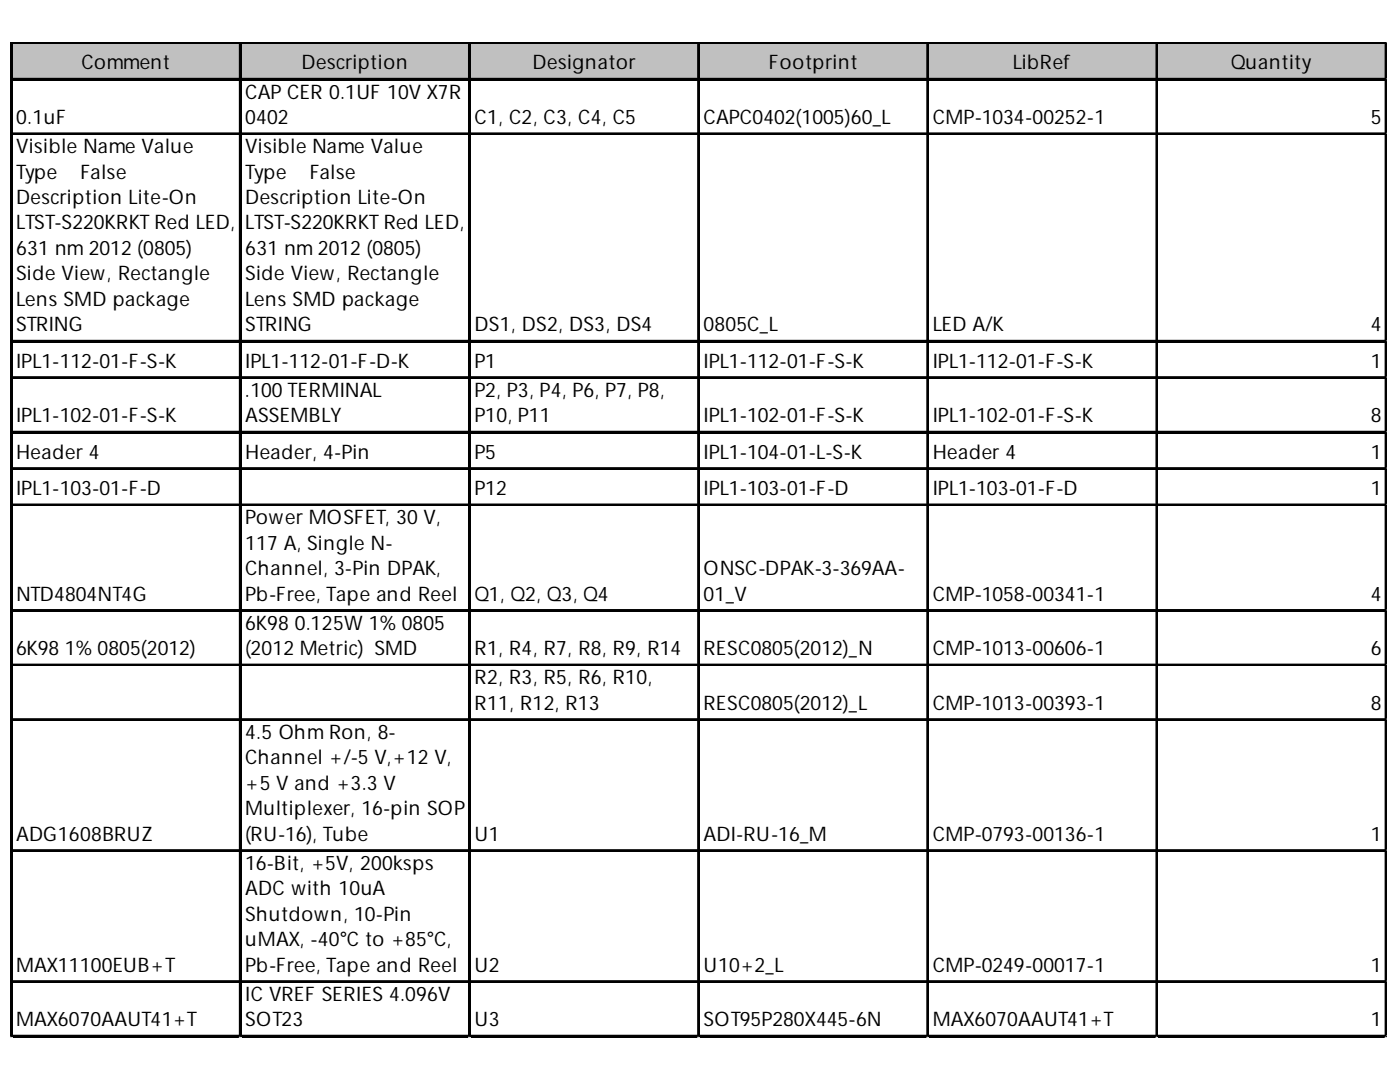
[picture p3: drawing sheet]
<svg xmlns="http://www.w3.org/2000/svg" width="279mm" height="216mm" viewBox="0 0 279 216" stroke-linecap="round" stroke-linejoin="round" font-family="sans-serif">
<defs><g id="words">
<g font-size="4">
<text x="16.3" y="13.8">Comment</text>
<text x="60.2" y="13.8">Description</text>
<text x="106.3" y="13.8">Designator</text>
<text x="153.5" y="13.8">Footprint</text>
<text x="202.1" y="13.8">LibRef</text>
<text x="245.7" y="13.8">Quantity</text>
<text x="48.9" y="19.7">CAP CER 0.1UF 10V X7R</text>
<text x="3.2" y="24.7">0.1uF</text>
<text x="48.9" y="24.7">0402</text>
<text x="94.7" y="24.7">C1, C2, C3, C4, C5</text>
<text x="140.4" y="24.7">CAPC0402(1005)60_L</text>
<text x="186.1" y="24.7">CMP-1034-00252-1</text>
<text x="273.6" y="24.7">5</text>
<text x="3.2" y="30.5">Visible Name Value</text>
<text x="3.2" y="35.6">Type</text>
<text x="16.1" y="35.6">False</text>
<text x="48.9" y="30.5">Visible Name Value</text>
<text x="48.9" y="35.6">Type</text>
<text x="61.8" y="35.6">False</text>
<text x="3.2" y="40.7">Description Lite-On</text>
<text x="48.9" y="40.7">Description Lite-On</text>
<text x="3.2" y="45.8">LTST-S220KRKT Red LED,</text>
<text x="48.9" y="45.8">LTST-S220KRKT Red LED,</text>
<text x="3.2" y="50.9">631 nm 2012 (0805)</text>
<text x="48.9" y="50.9">631 nm 2012 (0805)</text>
<text x="3.2" y="56">Side View, Rectangle</text>
<text x="48.9" y="56">Side View, Rectangle</text>
<text x="3.2" y="61">Lens SMD package</text>
<text x="48.9" y="61">Lens SMD package</text>
<text x="3.2" y="66.1">STRING</text>
<text x="48.9" y="66.1">STRING</text>
<text x="94.7" y="66.1">DS1, DS2, DS3, DS4</text>
<text x="140.4" y="66.1">0805C_L</text>
<text x="186.1" y="66.1">LED A/K</text>
<text x="273.6" y="66.1">4</text>
<text x="3.2" y="73.4">IPL1-112-01-F-S-K</text>
<text x="48.9" y="73.4">IPL1-112-01-F-D-K</text>
<text x="94.7" y="73.4">P1</text>
<text x="140.4" y="73.4">IPL1-112-01-F-S-K</text>
<text x="186.1" y="73.4">IPL1-112-01-F-S-K</text>
<text x="273.6" y="73.4">1</text>
<text x="48.9" y="79.2">.100 TERMINAL</text>
<text x="94.7" y="79.2">P2, P3, P4, P6, P7, P8,</text>
<text x="3.2" y="84.3">IPL1-102-01-F-S-K</text>
<text x="48.9" y="84.3">ASSEMBLY</text>
<text x="94.7" y="84.3">P10, P11</text>
<text x="140.4" y="84.3">IPL1-102-01-F-S-K</text>
<text x="186.1" y="84.3">IPL1-102-01-F-S-K</text>
<text x="273.6" y="84.3">8</text>
<text x="3.2" y="91.5">Header 4</text>
<text x="48.9" y="91.5">Header, 4-Pin</text>
<text x="94.7" y="91.5">P5</text>
<text x="140.4" y="91.5">IPL1-104-01-L-S-K</text>
<text x="186.1" y="91.5">Header 4</text>
<text x="273.6" y="91.5">1</text>
<text x="3.2" y="98.8">IPL1-103-01-F-D</text>
<text x="94.7" y="98.8">P12</text>
<text x="140.4" y="98.8">IPL1-103-01-F-D</text>
<text x="186.1" y="98.8">IPL1-103-01-F-D</text>
<text x="273.6" y="98.8">1</text>
<text x="48.9" y="104.6">Power MOSFET, 30 V,</text>
<text x="48.9" y="109.7">117 A, Single N-</text>
<text x="3.2" y="119.8">NTD4804NT4G</text>
<text x="48.9" y="114.8">Channel, 3-Pin DPAK,</text>
<text x="48.9" y="119.8">Pb-Free, Tape and Reel</text>
<text x="94.7" y="119.8">Q1, Q2, Q3, Q4</text>
<text x="140.4" y="114.8">ONSC-DPAK-3-369AA-</text>
<text x="140.4" y="119.8">01_V</text>
<text x="186.1" y="119.8">CMP-1058-00341-1</text>
<text x="273.6" y="119.8">4</text>
<text x="48.9" y="125.7">6K98 0.125W 1% 0805</text>
<text x="3.2" y="130.7">6K98 1% 0805(2012)</text>
<text x="48.9" y="130.7">(2012 Metric) SMD</text>
<text x="94.7" y="130.7">R1, R4, R7, R8, R9, R14</text>
<text x="140.4" y="130.7">RESC0805(2012)_N</text>
<text x="186.1" y="130.7">CMP-1013-00606-1</text>
<text x="273.6" y="130.7">6</text>
<text x="94.7" y="136.5">R2, R3, R5, R6, R10,</text>
<text x="94.7" y="141.6">R11, R12, R13</text>
<text x="140.4" y="141.6">RESC0805(2012)_L</text>
<text x="186.1" y="141.6">CMP-1013-00393-1</text>
<text x="273.6" y="141.6">8</text>
<text x="48.9" y="147.4">4.5 Ohm Ron, 8-</text>
<text x="48.9" y="152.5">Channel +/-5 V,+12 V,</text>
<text x="48.9" y="157.6">+5 V and +3.3 V</text>
<text x="3.2" y="167.8">ADG1608BRUZ</text>
<text x="48.9" y="162.7">Multiplexer, 16-pin SOP</text>
<text x="48.9" y="167.8">(RU-16), Tube</text>
<text x="94.7" y="167.8">U1</text>
<text x="140.4" y="167.8">ADI-RU-16_M</text>
<text x="186.1" y="167.8">CMP-0793-00136-1</text>
<text x="273.6" y="167.8">1</text>
<text x="48.9" y="173.6">16-Bit, +5V, 200ksps</text>
<text x="48.9" y="178.7">ADC with 10uA</text>
<text x="48.9" y="183.7">Shutdown, 10-Pin</text>
<text x="48.9" y="188.8">uMAX, -40°C to +85°C,</text>
<text x="3.2" y="193.9">MAX11100EUB+T</text>
<text x="48.9" y="193.9">Pb-Free, Tape and Reel</text>
<text x="94.7" y="193.9">U2</text>
<text x="140.4" y="193.9">U10+2_L</text>
<text x="186.1" y="193.9">CMP-0249-00017-1</text>
<text x="273.6" y="193.9">1</text>
<text x="48.9" y="199.7">IC VREF SERIES 4.096V</text>
<text x="3.2" y="204.8">MAX6070AAUT41+T</text>
<text x="48.9" y="204.8">SOT23</text>
<text x="94.7" y="204.8">U3</text>
<text x="140.4" y="204.8">SOT95P280X445-6N</text>
<text x="186.1" y="204.8">MAX6070AAUT41+T</text>
<text x="273.6" y="204.8">1</text>
</g>
</g></defs>
<path d="M2.4 8.8h274.4v7.3h-274.4z" fill="#c0c0c0"/>
<g fill="none" stroke="#000" stroke-width=".36">
<path d="M2.1 8.5v198.5M2.3 8.5v198.5M2.5 8.5h274.3M2.5 8.6h274.3M2.5 15.7h274.3M2.5 15.9h274.3M47.8 8.8v198.2M48 8.8v198.2M93.6 8.8v198.2M93.8 8.8v198.2M139.3 8.8v198.2M139.5 8.8v198.2"/>
<path d="M185 8.8v198.2M185.2 8.8v198.2M230.8 8.8v198.2M231 8.8v198.2M276.5 8.8v198.2M2.5 26.6h274.3M2.5 26.8h274.3M2.5 68h274.3M2.5 68.2h274.3M2.5 75.2h274.3M2.5 75.4h274.3M2.5 86.1h274.3"/>
<path d="M2.5 86.3h274.3M2.5 93.4h274.3M2.5 93.6h274.3M2.5 100.7h274.3M2.5 100.8h274.3M2.5 121.7h274.3M2.5 121.9h274.3M2.5 132.6h274.3M2.5 132.8h274.3M2.5 143.5h274.3M2.5 143.7h274.3M2.5 169.6h274.3"/>
<path d="M2.5 169.8h274.3M2.5 195.8h274.3M2.5 195.9h274.3M2.5 206.7h274.3M2.5 206.8h274.3"/>
</g>
<path d="M276.7 8.8v198.2" fill="none" stroke="#000" stroke-width=".31"/>
<path d="M2.1 207v.1" fill="none" stroke="#d4d4d4" stroke-width=".36"/>
<path d="M2.1 207l.4 .1z" fill="#d4d4d4"/>
<path d="M47.8 207v.1" fill="none" stroke="#d4d4d4" stroke-width=".36"/>
<path d="M47.8 207l.4 .1z" fill="#d4d4d4"/>
<path d="M93.6 207v.1" fill="none" stroke="#d4d4d4" stroke-width=".36"/>
<path d="M93.6 207l.3 .1z" fill="#d4d4d4"/>
<path d="M139.3 207v.1" fill="none" stroke="#d4d4d4" stroke-width=".36"/>
<path d="M139.3 207l.4 .1z" fill="#d4d4d4"/>
<path d="M185 207v.1" fill="none" stroke="#d4d4d4" stroke-width=".36"/>
<path d="M185 207l.4 .1z" fill="#d4d4d4"/>
<path d="M230.8 207v.1" fill="none" stroke="#d4d4d4" stroke-width=".36"/>
<path d="M230.8 207l.3 .1z" fill="#d4d4d4"/>
<path d="M276.5 207v.1" fill="none" stroke="#d4d4d4" stroke-width=".36"/>
<path d="M276.5 207l.3 .1z" fill="#d4d4d4"/>
<use href="#words"/>
</svg>
